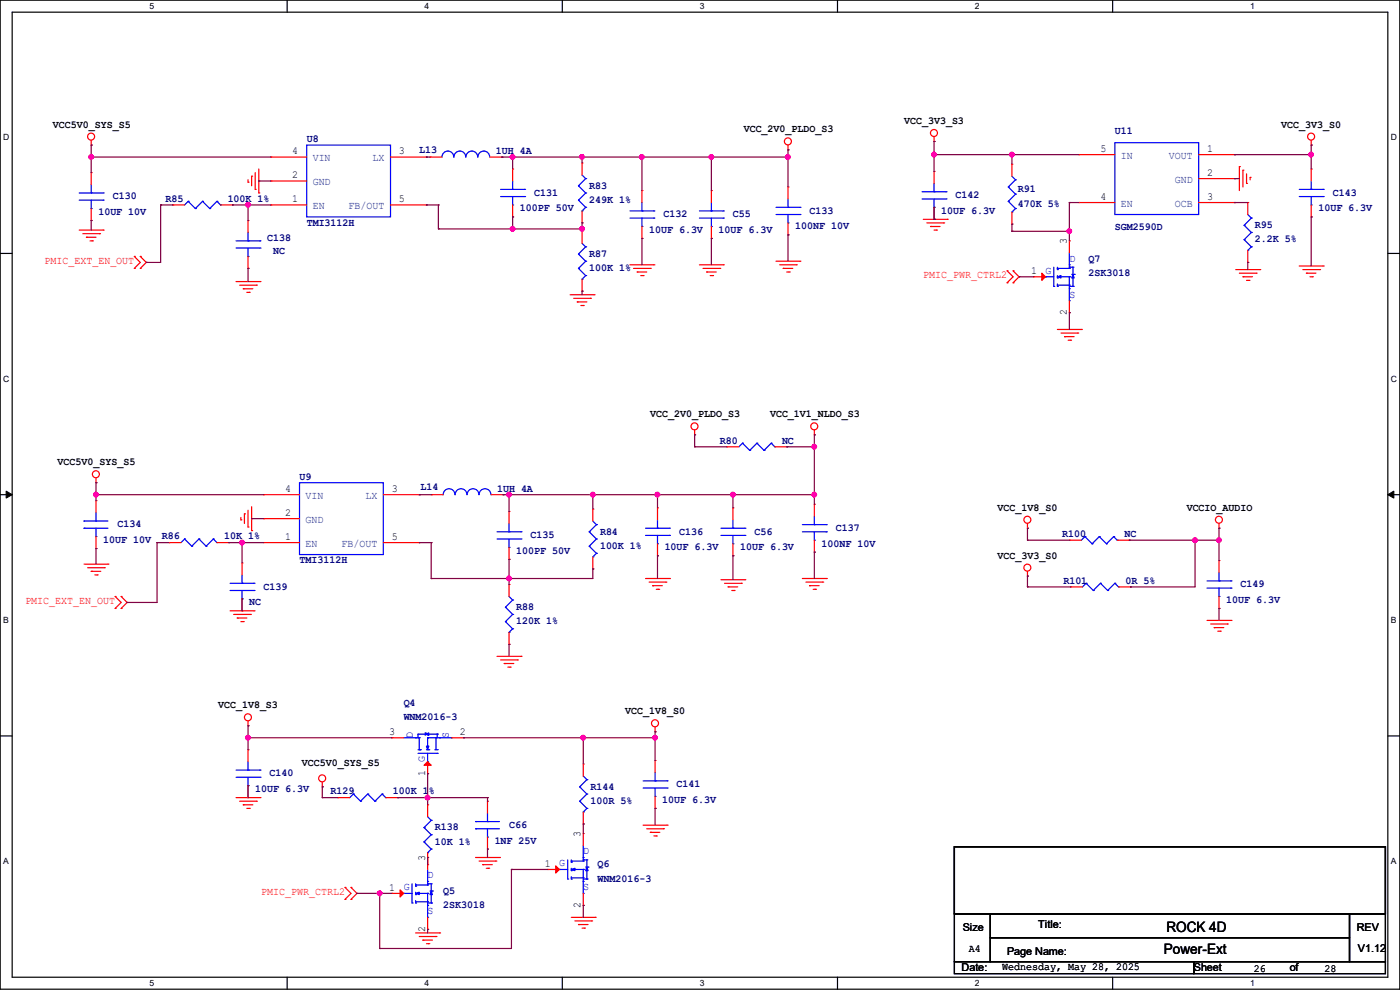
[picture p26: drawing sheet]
<svg xmlns="http://www.w3.org/2000/svg" width="297mm" height="210mm" viewBox="0 0 297 210" stroke-linecap="round" stroke-linejoin="round" font-family="sans-serif">
<defs><g id="words">
<g font-size="3">
<text x="247.4" y="197.6">ROCK 4D</text>
<text x="246.9" y="202.4">Power-Ext</text>
</g>
<g font-size="2.3">
<text x="11.2" y="27.1">VCC5V0_SYS_S5</text>
<text x="157.8" y="28.1">VCC_2V0_PLDO_S3</text>
<text x="191.8" y="26.3">VCC_3V3_S3</text>
<text x="271.8" y="27.1">VCC_3V3_S0</text>
<text x="62" y="32.8">4</text>
<text x="84.6" y="32.8">3</text>
<text x="233.5" y="32.3">5</text>
<text x="256.1" y="32.3">1</text>
<text x="62" y="37.8">2</text>
<text x="256.1" y="37.3">2</text>
<text x="62" y="42.9">1</text>
<text x="84.6" y="42.9">5</text>
<text x="233.5" y="42.4">4</text>
<text x="256.1" y="42.4">3</text>
<text x="226.3" y="51.9" transform="rotate(-90 226.3 51.9)">3</text>
<text x="218.7" y="58.2">1</text>
<text x="226.3" y="66.8" transform="rotate(-90 226.3 66.8)">2</text>
<text x="138" y="88.5">VCC_2V0_PLDO_S3</text>
<text x="163.4" y="88.5">VCC_1V1_NLDO_S3</text>
<text x="12.2" y="98.7">VCC5V0_SYS_S5</text>
<text x="60.5" y="104.4">4</text>
<text x="83.1" y="104.4">3</text>
<text x="60.5" y="109.5">2</text>
<text x="211.6" y="108.3">VCC_1V8_S0</text>
<text x="251.8" y="108.3">VCCIO_AUDIO</text>
<text x="60.5" y="114.6">1</text>
<text x="83.1" y="114.6">5</text>
<text x="211.6" y="118.5">VCC_3V3_S0</text>
<text x="46.3" y="150.2">VCC_1V8_S3</text>
<text x="82.6" y="156">3</text>
<text x="97.6" y="156">2</text>
<text x="132.6" y="151.5">VCC_1V8_S0</text>
<text x="64.1" y="162.4">VCC5V0_SYS_S5</text>
<text x="90.2" y="164.6" transform="rotate(-90 90.2 164.6)">1</text>
<text x="123.2" y="177.6" transform="rotate(-90 123.2 177.6)">3</text>
<text x="90.2" y="182.7" transform="rotate(-90 90.2 182.7)">3</text>
<text x="115.6" y="183.9">1</text>
<text x="82.6" y="189">1</text>
<text x="90.2" y="197.7" transform="rotate(-90 90.2 197.7)">2</text>
<text x="123.2" y="192.6" transform="rotate(-90 123.2 192.6)">2</text>
<text x="204.3" y="197.4">Size</text>
<text x="220.3" y="196.9">Title:</text>
<text x="287.8" y="197.4">REV</text>
<text x="205.5" y="202.1">A4</text>
<text x="213.7" y="202.5">Page Name:</text>
<text x="288.1" y="202">V1.12</text>
<text x="204" y="206.1">Date:</text>
<text x="212.6" y="205.9">Wednesday, May 28, 2025</text>
<text x="253.3" y="206.1">Sheet</text>
<text x="266" y="206.1">26</text>
<text x="273.6" y="206.1">of</text>
<text x="281" y="206.1">28</text>
</g>
<g font-size="2.3" fill="#00007f">
<text x="236.5" y="28.3">U11</text>
<text x="65.1" y="30.1">U8</text>
<text x="88.9" y="32.4">L13</text>
<text x="105.2" y="32.6">1UH 4A</text>
<text x="113.3" y="41.5">C131</text>
<text x="125" y="40">R83</text>
<text x="215.9" y="40.8">R91</text>
<text x="282.7" y="41.5">C143</text>
<text x="20.9" y="45.6">10UF 10V</text>
<text x="23.9" y="42.3">C130</text>
<text x="35.1" y="42.8">R85</text>
<text x="48.3" y="42.8">100K 1%</text>
<text x="65.1" y="47.9">TMI3112H</text>
<text x="110.3" y="44.8">100PF 50V</text>
<text x="125" y="43.1">249K 1%</text>
<text x="140.8" y="46.1">C132</text>
<text x="155.5" y="46.1">C55</text>
<text x="171.7" y="45.3">C133</text>
<text x="199.7" y="45.3">10UF 6.3V</text>
<text x="202.7" y="42">C142</text>
<text x="215.9" y="43.8">470K 5%</text>
<text x="279.7" y="44.8">10UF 6.3V</text>
<text x="56.7" y="51.2">C138</text>
<text x="58" y="54">NC</text>
<text x="137.7" y="49.4">10UF 6.3V</text>
<text x="152.4" y="49.4">10UF 6.3V</text>
<text x="168.7" y="48.6">100NF 10V</text>
<text x="236.5" y="48.9">SGM2590D</text>
<text x="266.2" y="48.4">R95</text>
<text x="266.2" y="51.4">2.2K 5%</text>
<text x="125" y="54.5">R87</text>
<text x="125" y="57.5">100K 1%</text>
<text x="230.9" y="55.5">Q7</text>
<text x="230.9" y="58.5">2SK3018</text>
<text x="152.7" y="94.1">R80</text>
<text x="165.9" y="94.1">NC</text>
<text x="63.5" y="101.7">U9</text>
<text x="89.2" y="104">L14</text>
<text x="105.5" y="104.3">1UH 4A</text>
<text x="24.9" y="111.9">C134</text>
<text x="127.3" y="113.4">R84</text>
<text x="144.1" y="113.4">C136</text>
<text x="160.1" y="113.4">C56</text>
<text x="177.3" y="112.6">C137</text>
<text x="225.3" y="113.9">R100</text>
<text x="238.5" y="113.9">NC</text>
<text x="21.9" y="115.2">10UF 10V</text>
<text x="34.3" y="114.4">R86</text>
<text x="47.5" y="114.4">10K 1%</text>
<text x="63.5" y="119.5">TMI3112H</text>
<text x="109.5" y="117.5">100PF 50V</text>
<text x="112.6" y="114.2">C135</text>
<text x="127.3" y="116.5">100K 1%</text>
<text x="141" y="116.7">10UF 6.3V</text>
<text x="157" y="116.7">10UF 6.3V</text>
<text x="174.3" y="115.9">100NF 10V</text>
<text x="55.9" y="125.1">C139</text>
<text x="225.6" y="123.8">R101</text>
<text x="238.8" y="123.8">0R 5%</text>
<text x="263.2" y="124.6">C149</text>
<text x="52.9" y="128.4">NC</text>
<text x="109.5" y="129.4">R88</text>
<text x="260.1" y="127.9">10UF 6.3V</text>
<text x="109.5" y="132.5">120K 1%</text>
<text x="85.6" y="149.7">Q4</text>
<text x="85.6" y="152.8">WNM2016-3</text>
<text x="57.2" y="164.7">C140</text>
<text x="125.3" y="167.5">R144</text>
<text x="143.6" y="167">C141</text>
<text x="54.1" y="168">10UF 6.3V</text>
<text x="70.1" y="168.5">R129</text>
<text x="83.4" y="168.5">100K 1%</text>
<text x="125.3" y="170.6">100R 5%</text>
<text x="140.5" y="170.3">10UF 6.3V</text>
<text x="92.2" y="176.1">R138</text>
<text x="92.2" y="179.2">10K 1%</text>
<text x="104.9" y="178.9">1NF 25V</text>
<text x="108" y="175.6">C66</text>
<text x="126.8" y="184">Q6</text>
<text x="94" y="189.6">Q5</text>
<text x="126.8" y="187.1">WNM2016-3</text>
<text x="94" y="192.7">2SK3018</text>
</g>
<g font-size="2.3" fill="#003f7f">
<text x="66.3" y="34.2">VIN</text>
<text x="79" y="34.2">LX</text>
<text x="237.8" y="33.7">IN</text>
<text x="247.9" y="33.7">VOUT</text>
<text x="66.3" y="39.3">GND</text>
<text x="249.2" y="38.8">GND</text>
<text x="66.3" y="44.4">EN</text>
<text x="74" y="44.4">FB/OUT</text>
<text x="237.8" y="43.9">EN</text>
<text x="249.2" y="43.9">OCB</text>
<text x="64.8" y="105.9">VIN</text>
<text x="77.5" y="105.9">LX</text>
<text x="64.8" y="111">GND</text>
<text x="64.8" y="116">EN</text>
<text x="72.4" y="116">FB/OUT</text>
</g>
<g font-size="2.3" fill="#f00">
<text x="9.4" y="56">PMIC_EXT_EN_OUT</text>
<text x="195.9" y="59.1">PMIC_PWR_CTRL2</text>
<text x="5.4" y="128.1">PMIC_EXT_EN_OUT</text>
<text x="55.4" y="189.9">PMIC_PWR_CTRL2</text>
</g>
<g font-size="2.3" fill="#00f">
<text x="221.8" y="58">G</text>
<text x="226.9" y="55.5">D</text>
<text x="226.9" y="63.1">S</text>
<text x="87.6" y="156.5" transform="rotate(-90 87.6 156.5)">D</text>
<text x="90.1" y="161.6" transform="rotate(-90 90.1 161.6)">G</text>
<text x="95.2" y="156.5" transform="rotate(-90 95.2 156.5)">S</text>
<text x="118.7" y="183.8">G</text>
<text x="123.7" y="181.2">D</text>
<text x="85.6" y="188.8">G</text>
<text x="90.7" y="186.3">D</text>
<text x="123.7" y="188.8">S</text>
<text x="90.7" y="193.9">S</text>
</g>
<g font-size="1.8">
<text x="31.7" y="1.9">5</text>
<text x="90.1" y="1.9">4</text>
<text x="148.5" y="1.9">3</text>
<text x="206.8" y="1.9">2</text>
<text x="265.2" y="1.9">1</text>
<text x=".7" y="29.8">D</text>
<text x="295.1" y="29.8">D</text>
<text x=".7" y="80.9">C</text>
<text x="295.1" y="80.9">C</text>
<text x=".7" y="132.1">B</text>
<text x="295.1" y="132.1">B</text>
<text x=".7" y="183.3">A</text>
<text x="295.1" y="183.3">A</text>
<text x="31.7" y="209.2">5</text>
<text x="90.1" y="209.2">4</text>
<text x="148.5" y="209.2">3</text>
<text x="206.8" y="209.2">2</text>
<text x="265.2" y="209.2">1</text>
</g>
</g></defs>
<path d="M0 0h297v209.8h-297zM2.6 2.6h291.8v204.7h-291.8z" fill="none" stroke="#000" stroke-width=".25"/>
<g fill="#fff">
<path d="M31.8 .3h.9v2h-.9z"/>
<path d="M31.8 207.6h.9v2h-.9z"/>
</g>
<path d="M60.9 0v2.6M60.9 207.3v2.5" fill="none" stroke="#000" stroke-width=".25"/>
<g fill="#fff">
<path d="M90.1 .3h1v2h-1z"/>
<path d="M90.1 207.6h1v2h-1z"/>
</g>
<path d="M119.3 0v2.6M119.3 207.3v2.5" fill="none" stroke="#000" stroke-width=".25"/>
<g fill="#fff">
<path d="M148.5 .3h.9v2h-.9z"/>
<path d="M148.5 207.6h.9v2h-.9z"/>
</g>
<path d="M177.7 0v2.6M177.7 207.3v2.5" fill="none" stroke="#000" stroke-width=".25"/>
<g fill="#fff">
<path d="M206.8 .3h1v2h-1z"/>
<path d="M206.8 207.6h1v2h-1z"/>
</g>
<path d="M236.1 0v2.6M236.1 207.3v2.5" fill="none" stroke="#000" stroke-width=".25"/>
<g fill="#fff">
<path d="M265.2 .3h1v2h-1z"/>
<path d="M265.2 207.6h1v2h-1z"/>
<path d="M.7 28.2h1.2v1.9h-1.2z"/>
<path d="M295.1 28.2h1.2v1.9h-1.2z"/>
<path d="M.7 79.3h1.2v2h-1.2z"/>
<path d="M295.1 79.3h1.2v2h-1.2z"/>
</g>
<path d="M0 53.8h2.6M294.4 53.8h2.6" fill="none" stroke="#000" stroke-width=".25"/>
<g fill="#fff">
<path d="M.7 130.5h1.2v2h-1.2z"/>
<path d="M295.1 130.5h1.1v2h-1.1z"/>
</g>
<path d="M0 104.9h2.6M294.4 104.9h2.6" fill="none" stroke="#000" stroke-width=".25"/>
<path d="M1.3 104.2l1.3 .7-1.3 .8zM294.4 104.9l1.3-.7v1.5z" fill="#000" stroke="#000" stroke-width=".21"/>
<g fill="#fff">
<path d="M.7 181.7h1.2v2h-1.2z"/>
<path d="M295.1 181.7h1.1v2h-1.1z"/>
</g>
<path d="M0 156.1h2.6M294.4 156.1h2.6M202.5 179.6h91.4v14.2h-91.4zM202.5 193.8h7.6v10.2h-7.6zM210.1 193.8h76.2v5.1h-76.2zM210.1 198.9h76.2v5.1h-76.2zM286.3 193.8h7.6v10.2h-7.6zM202.5 204h50.8v2.5h-50.8zM253.3 204h40.6v2.5h-40.6z" fill="none" stroke="#000" stroke-width=".25"/>
<g fill="none" stroke="#f00" stroke-width=".25">
<path d="M19.3 30.8h.1M19.3 36.6h.1M19.3 29.8v1M19.3 36.6v2.6M52.6 38.7h.1M52.6 38.1v.6M53.4 37.4h.1M53.4 37.4v2M54.1 36.6v3.6M54.9 35.9v5M57.4 38.4h.1M57.4 33.3h.1"/>
<path d="M57.4 33.3h7.7M57.4 38.4h7.7M82.8 33.3h7.7M90.5 33.3h.1M91.2 33.3h.1M91.2 33.3h2.6M103.9 33.3h2.6M106.5 33.3h.1M108.8 35.9h.1M108.8 35.9v2.5M123.5 34.6h.1M123.5 34.6v2.5"/>
<path d="M167.2 31.8h.1M167.2 39.7h.1M167.2 30.8v1M167.2 39.7v2.5M198.2 30h.1M198.2 36.4h.1M198.2 29v1M198.2 36.4v2.5M214.7 34.8h.1M214.7 34.8v2.6M228.9 32.8h.1M228.9 32.8h7.6"/>
<path d="M254.3 37.9h7.6M254.3 32.8h7.6M261.9 37.9h.1M261.9 32.8h.1M262.9 35.3h.1M262.9 35.3v5.1M263.7 36.1h.1M263.7 36.1v3.6M264.5 38.9h.1M264.5 36.9v2M265.2 37.6h.1M265.2 37.6v.5"/>
<path d="M278.2 30.8h.1M278.2 35.9h.1M278.2 29.8v1M278.2 35.9v2.5M16.8 48.8h5.1M17.6 49.6h3.5M18.3 50.3h.1M18.3 50.3h2.1M19.1 51.1h.5M19.3 46.8h.1M19.3 44.2v2.6M19.6 51.1h.1"/>
<path d="M21.1 49.6h.1M21.9 48.8h.1M28.5 54.4h.1M28.5 56.9h.1M28.5 54.4l1.3 1.3-1.3 1.2M29.8 56.9h.1M29.8 54.4h.1M29.8 54.4l1.2 1.3-1.2 1.2M36.6 43.5h.1M36.6 43.5h2.6M46.8 43.5h2.5M49.3 43.5h.1"/>
<path d="M50.1 59.7h5.1M52.6 46.8h.1M52.6 56.9h.1M52.6 46.8v2.5M52.6 54.4v2.5M54.1 40.2h.1M54.9 40.9h.1M55.2 59.7h.1M57.4 43.5h.1M57.4 43.5h7.7M82.8 43.5h7.7M90.5 43.5h.1"/>
<path d="M108.8 46h.1M108.8 43.5v2.5M123.5 47.3h.1M123.5 49.1h.1M123.5 44.7v2.6M123.5 49.1v2.5M123.5 59.2v2.6M133.6 56.2h5.1M134.4 56.9h3.6M135.2 57.7h.1M135.2 57.7h2M135.9 58.5h.5"/>
<path d="M136.2 40.4h.1M136.2 50.6h.1M136.2 40.4v2.6M136.2 48v2.6M136.4 58.5h.1M138 56.9h.1M138.7 56.2h.1M148.4 56.2h5.1M149.1 56.9h3.6M149.9 57.7h.1M149.9 57.7h2M150.7 58.5h.5"/>
<path d="M150.9 40.4h.1M150.9 50.6h.1M150.9 40.4v2.6M150.9 48v2.6M151.2 58.5h.1M152.7 56.9h.1M153.5 56.2h.1M164.6 55.4h5.1M165.4 56.2h3.6M166.2 56.9h.1M166.2 56.9h2M166.9 57.7h.5"/>
<path d="M167.2 49.8h.1M167.2 47.3v2.5M167.4 57.7h.1M169 56.2h.1M169.7 55.4h.1M195.9 46.5h5.1M196.6 47.3h3.6M197.4 48h.1M197.4 48h2M198.2 46.5h.1M198.2 44v2.5M198.2 48.8h.5"/>
<path d="M198.7 48.8h.1M200.2 47.3h.1M201 46.5h.1M213.7 57.4h.1M213.7 60h.1M213.7 57.4l1.2 1.3-1.2 1.3M214.7 47.5h.1M214.7 45v2.5M214.9 60h.1M214.9 57.4h.1M214.9 57.4l1.3 1.3-1.3 1.3M219.2 58.7h.1"/>
<path d="M219.2 58.7h2.6M226.9 51.1h.1M226.9 51.1v2.5M228.9 43h.1M228.9 43h7.6M254.3 43h7.6M261.9 43h.1M262.2 57.2h5.1M262.9 58h3.6M263.7 58.7h.1M263.7 58.7h2M264.5 59.5h.5"/>
<path d="M264.7 43h.1M264.7 55.7h.1M264.7 43v2.5M264.7 53.1v2.6M265 59.5h.1M266.5 58h.1M267.3 57.2h.1M275.6 56.4h5.1M276.4 57.2h3.6M277.2 58h.1M277.2 58h2M277.9 58.7h.5"/>
<path d="M278.2 46h.1M278.2 43.5v2.5M278.4 58.7h.1M280 57.2h.1M280.7 56.4h.1M50.8 60.5h3.6M51.6 61.3h.1M51.6 61.3h2M52.4 62h.5M52.9 62h.1M54.4 60.5h.1M120.9 62.5h5.1"/>
<path d="M121.7 63.3h3.6M122.5 64.1h.1M122.5 64.1h2M123.2 64.8h.5M123.5 61.8h.1M123.7 64.8h.1M125.3 63.3h.1M126 62.5h.1M224.3 69.9h5.1M225.1 70.7h3.5M225.8 71.4h.1M225.8 71.4h2.1"/>
<path d="M226.6 72.2h.5M226.9 66.3h.1M226.9 63.8v2.5M227.1 72.2h.1M228.6 70.7h.1M229.4 69.9h.1M147.4 92.2h.1M147.4 91.2v1M154.2 94.8h.1M154.2 94.8h2.6M164.4 94.8h2.5M166.9 94.8h.1"/>
<path d="M172.8 92.2h.1M172.8 91.2v1M17.8 119.7h5.1M20.4 102.4h.1M20.4 106.2h.1M20.4 116.4h.1M20.4 101.4v1M20.4 106.2v2.6M20.4 113.8v2.6M22.9 119.7h.1M35.9 115.1h.1M35.9 115.1h2.5"/>
<path d="M46 115.1h2.6M48.6 115.1h.1M51.1 110.3h.1M51.1 109.8v.5M51.4 119.4h.1M51.4 119.4v2.6M51.9 109h.1M51.9 109v2M52.6 111.8h.1M52.6 108.2v3.6M53.4 112.6h.1M53.4 107.5v5.1"/>
<path d="M55.9 115.1h.1M55.9 110h.1M55.9 104.9h.1M55.9 115.1h7.6M55.9 110h7.6M55.9 104.9h7.6M81.3 115.1h7.6M81.3 104.9h7.6M88.9 104.9h.1M88.9 115.1h.1M91.5 104.9h.1M91.5 104.9h2.5"/>
<path d="M104.2 104.9h2.5M106.7 104.9h.1M108 108.5h.1M108 118.7h.1M108 108.5v2.5M108 116.1v2.6M125.8 108h.1M125.8 108v2.5M125.8 118.2v2.5M139.5 107.7h.1M139.5 117.9h.1M139.5 107.7v2.6"/>
<path d="M139.5 115.4v2.5M155.5 107.7h.1M155.5 117.9h.1M155.5 107.7v2.6M155.5 115.4v2.5M172.8 107h.1M172.8 117.1h.1M172.8 107v2.5M172.8 114.6v2.5M218 112.1h.1M218 111v1.1M226.9 114.6h.1"/>
<path d="M226.9 114.6h2.5M237 114.6h2.6M239.6 114.6h.1M258.6 112.1h.1M258.6 118.9h.1M258.6 111v1.1M258.6 118.9v2.6M18.6 120.4h3.5M19.3 121.2h.1M19.3 121.2h2.1M20.1 122h.5M20.6 122h.1"/>
<path d="M22.1 120.4h.1M24.4 126.5h.1M24.4 129.1h.1M24.4 126.5l1.3 1.3-1.3 1.3M25.7 129.1h.1M25.7 126.5h.1M25.7 126.5l1.3 1.3-1.3 1.3M48.8 129.6h5.1M49.6 130.3h3.5M50.3 131.1h.1M50.3 131.1h2.1M51.1 131.9h.5"/>
<path d="M51.4 129.6h.1M51.4 127v2.6M51.6 131.9h.1M53.1 130.3h.1M53.9 129.6h.1M105.5 139.2h5M106.2 140h3.6M108 124h.1M108 136.7h.1M108 124v2.5M108 134.2v2.5M109.8 140h.1"/>
<path d="M110.5 139.2h.1M125.8 120.7h.1M136.9 122.7h5.1M137.7 123.5h3.6M138.5 124.2h.1M138.5 124.2h2M139.2 125h.5M139.7 125h.1M141.3 123.5h.1M142 122.7h.1M153 123h5M153.7 123.7h3.6"/>
<path d="M154.5 124.5h.1M154.5 124.5h2M155.2 125.3h.5M155.7 125.3h.1M157.3 123.7h.1M158 123h.1M170.2 122.7h5.1M171 123.5h3.5M171.7 124.2h.1M171.7 124.2h2.1M172.5 125h.5M173 125h.1"/>
<path d="M174.5 123.5h.1M175.3 122.7h.1M218 122.2h.1M218 121.2v1M227.1 124.5h.1M227.1 124.5h2.6M237.3 124.5h2.5M239.8 124.5h.1M256.1 131.6h5.1M256.8 132.4h3.6M257.6 133.1h.1M257.6 133.1h2"/>
<path d="M258.4 133.9h.5M258.6 129.1h.1M258.6 126.5v2.6M258.9 133.9h.1M260.4 132.4h.1M261.2 131.6h.1M52.6 154h.1M52.6 159h.1M52.6 153v1M52.6 159v2.6M83.1 156.5h.1M83.1 156.5h2.5"/>
<path d="M95.8 156.5h2.5M98.3 156.5h.1M107 140.8h.1M107 140.8h2M107.7 141.5h.5M108.2 141.5h.1M139 155.2h.1M139 154.2v1M50.1 169.2h5.1M50.8 170h3.6M51.6 170.7h.1M51.6 170.7h2"/>
<path d="M52.4 171.5h.5M52.6 169.2h.1M52.6 166.7v2.5M52.9 171.5h.1M54.4 170h.1M55.2 169.2h.1M68.4 166.9h.1M68.4 165.9v1M71.7 169.2h.1M71.7 169.2h2.5M81.8 169.2h2.6M84.4 169.2h.1"/>
<path d="M90.7 170.7h.1M90.7 164.1h.1M90.7 161.6v2.5M90.7 170.7v2.6M103.4 170h.1M103.4 170v2.5M103.4 177.6v2.5M123.7 162.1h.1M123.7 174.8h.1M123.7 176.8h.1M123.7 162.1v2.5M123.7 172.3v2.5"/>
<path d="M123.7 176.8v2.6M136.4 175h5.1M137.2 175.8h3.6M138 176.6h.1M138 176.6h2M138.7 177.3h.5M139 161.3h.1M139 171.5h.1M139 161.3v2.6M139 169v2.5M139.2 177.3h.1M140.8 175.8h.1"/>
<path d="M141.5 175h.1M73.2 188.3h.1M73.2 190.8h.1M73.2 188.3l1.3 1.2-1.3 1.3M74.5 190.8h.1M74.5 188.3h.1M74.5 188.3l1.2 1.2-1.2 1.3M83.1 189.5h.1M83.1 189.5h2.5M88.2 197.9h5.1M88.9 198.7h3.6M89.7 199.4h.1"/>
<path d="M89.7 199.4h2M90.7 197.1h.1M90.7 181.9h.1M90.7 183.4h.1M90.7 180.9v3.5M90.7 194.6v2.5M92.5 198.7h.1M93.3 197.9h.1M100.9 181.9h5.1M101.6 182.7h3.6M102.4 183.4h.1M102.4 183.4h2"/>
<path d="M103.2 184.2h.5M103.4 180.1h.1M103.7 184.2h.1M105.2 182.7h.1M106 181.9h.1M116.1 184.4h.1M116.1 184.4h2.6M121.2 194.6h5.1M122 195.4h3.5M122.7 196.1h.1M122.7 196.1h2.1M123.5 196.9h.5"/>
<path d="M123.7 192.1h.1M123.7 189.5v2.6M124 196.9h.1M125.5 195.4h.1M126.3 194.6h.1M90.5 200.2h.5M91 200.2h.1"/>
<circle cx="19.3" cy="29" r=".74"/>
<circle cx="167.2" cy="30" r=".74"/>
<circle cx="198.1" cy="28.2" r=".74"/>
<circle cx="278.2" cy="29" r=".74"/>
<circle cx="147.3" cy="90.4" r=".74"/>
<circle cx="172.7" cy="90.4" r=".74"/>
<circle cx="20.3" cy="100.6" r=".74"/>
<circle cx="218" cy="110.3" r=".74"/>
<circle cx="258.6" cy="110.3" r=".74"/>
<circle cx="218" cy="120.4" r=".74"/>
<circle cx="52.6" cy="152.2" r=".74"/>
<circle cx="139" cy="153.4" r=".74"/>
<circle cx="68.3" cy="165.1" r=".74"/>
</g>
<g fill="none" stroke="#00f" stroke-width=".25">
<path d="M19.3 39.2v1.7M65.1 30.8h17.7v15.2h-17.7zM93.8 33.3a1.25 1.25 0 0 1 1.2-1.3 1.25 1.25 0 0 1 1.3 1.3M96.3 33.3a1.25 1.25 0 0 1 1.3-1.3 1.25 1.25 0 0 1 1.2 1.3M98.8 33.3a1.25 1.25 0 0 1 1.3-1.3 1.25 1.25 0 0 1 1.2 1.3M101.4 33.3a1.25 1.25 0 0 1 1.2-1.3 1.25 1.25 0 0 1 1.3 1.3M108.8 38.4v1.8M122.7 39.4h.1M122.7 39.4l1.5 1.5M123.5 37.1l.7 .8M124.2 37.9h.1M124.2 37.9l-1.5 1.5"/>
<path d="M198.2 38.9v1.8M213.9 39.7h.1M213.9 39.7l1.5 1.5M214.7 37.4l.7 .7M215.4 38.1h.1M215.4 38.1l-1.5 1.6M236.5 30.3h17.8v15.2h-17.8zM278.2 38.4v1.8M16.8 42.5h5.1M16.8 40.9h5.1M19.3 44.2h.1M19.3 40.9h.1"/>
<path d="M19.3 42.5v1.7M21.9 42.5h.1M21.9 40.9h.1M39.9 42.7h.1M39.9 42.7l-.7 .8M39.9 42.7l1.5 1.5M41.4 44.2h.1M43 42.7h.1M43 42.7l-1.6 1.5M43 42.7l1.5 1.5M44.5 44.2h.1M46 42.7h.1"/>
<path d="M46 42.7l-1.5 1.5M46 42.7l.8 .8M46.8 43.5h.1M50.1 52.6h5.1M50.1 51.1h5.1M52.6 54.4h.1M52.6 51.1h.1M52.6 49.3v1.8M52.6 52.6v1.8M55.2 52.6h.1M55.2 51.1h.1M106.2 41.7h5.1"/>
<path d="M106.2 40.2h5.1M108.8 43.5h.1M108.8 40.2h.1M108.8 41.7v1.8M111.3 41.7h.1M111.3 40.2h.1M122.7 42.5h.1M122.7 53.9h.1M122.7 56.9h.1M122.7 42.5l1.5 1.5M122.7 53.9l1.5 1.5M122.7 56.9l1.5 1.6"/>
<path d="M123.5 44.7h.1M123.5 59.2h.1M123.5 51.6l.7 .8M124.2 40.9h.1M124.2 44h.1M124.2 52.4h.1M124.2 55.4h.1M124.2 58.5h.1M124.2 40.9l-1.5 1.6M124.2 44l-.7 .7M124.2 52.4l-1.5 1.5M124.2 55.4l-1.5 1.5"/>
<path d="M124.2 58.5l-.7 .7M133.6 46.3h5.1M133.6 44.7h5.1M136.2 48h.1M136.2 44.7h.1M136.2 43v1.7M136.2 46.3v1.7M138.7 46.3h.1M138.7 44.7h.1M148.4 46.3h5.1M148.4 44.7h5.1M150.9 48h.1"/>
<path d="M150.9 44.7h.1M150.9 43v1.7M150.9 46.3v1.7M153.5 46.3h.1M153.5 44.7h.1M164.6 45.5h5.1M164.6 44h5.1M167.2 47.3h.1M167.2 44h.1M167.2 42.2v1.8M167.2 45.5v1.8M169.7 45.5h.1"/>
<path d="M169.7 44h.1M195.6 42.2h5.1M195.6 40.7h5.1M198.2 44h.1M198.2 40.7h.1M198.2 42.2v1.8M200.7 42.2h.1M200.7 40.7h.1M213.9 42.7h.1M213.9 42.7l1.5 1.5M214.7 45h.1M215.4 41.2h.1"/>
<path d="M215.4 44.2h.1M215.4 41.2l-1.5 1.5M215.4 44.2l-.7 .8M221.8 58.7h.1M221.8 58.7h1.8M223.6 56.7v4M224.3 56.9h.1M224.3 59h.1M224.3 57.2h.1M224.3 56.9h2.6M224.3 56.7v.5M224.3 58.5v.5"/>
<path d="M225.1 58.7h1.8M226.9 56.9h.1M226.9 56.7h.1M226.9 58.7h.1M226.9 56.2h.1M226.9 53.6v3.3M226.9 58.7v5.1M226.9 56.7h.7M227.4 58.2h.5M227.6 56.7h.1M227.6 56.7v1.5M227.6 59v1.7"/>
<path d="M227.9 58.2h.1M263.9 47.8h.1M263.9 50.8h.1M263.9 47.8l1.6 1.5M263.9 50.8l1.6 1.6M264.7 53.1h.1M264.7 45.5l.8 .8M265.5 46.3h.1M265.5 49.3h.1M265.5 52.4h.1M265.5 46.3l-1.6 1.5M265.5 49.3l-1.6 1.5"/>
<path d="M265.5 52.4l-.8 .7M275.6 41.7h5.1M275.6 40.2h5.1M278.2 43.5h.1M278.2 40.2h.1M278.2 41.7v1.8M280.7 41.7h.1M280.7 40.2h.1M223.6 60.7h.1M224.3 60.7h.1M224.3 60.5h2.6M224.3 60.2v.5"/>
<path d="M226.9 60.5h.1M226.9 61.3h.1M226.9 63.8h.1M226.9 60.7h.7M227.6 60.7h.1M157.5 94h.1M157.5 94l-.7 .8M157.5 94l1.5 1.5M159 95.5h.1M160.6 94h.1M160.6 94l-1.6 1.5M160.6 94l1.5 1.5"/>
<path d="M162.1 95.5h.1M163.6 94h.1M163.6 94l-1.5 1.5M163.6 94l.8 .8M164.4 94.8h.1M17.8 112.1h.1M17.8 110.5h.1M17.8 112.1h5.1M17.8 110.5h5.1M20.4 113.8h.1M20.4 110.5h.1M20.4 108.8v1.7"/>
<path d="M20.4 112.1v1.7M39.2 114.3h.1M39.2 114.3l-.8 .8M39.2 114.3l1.5 1.6M40.7 115.9h.1M42.2 114.3h.1M42.2 114.3l-1.5 1.6M42.2 114.3l1.5 1.6M43.7 115.9h.1M45.3 114.3h.1M45.3 114.3l-1.6 1.6M45.3 114.3l.7 .8"/>
<path d="M46 115.1h.1M63.5 102.4h17.8v15.2h-17.8zM94 104.9a1.25 1.25 0 0 1 1.3-1.2 1.25 1.25 0 0 1 1.2 1.2M96.6 104.9a1.25 1.25 0 0 1 1.2-1.2 1.25 1.25 0 0 1 1.3 1.2M99.1 104.9a1.25 1.25 0 0 1 1.3-1.2 1.25 1.25 0 0 1 1.2 1.2 1.27 1.27 0 0 1 1.3-1.2 1.27 1.27 0 0 1 1.2 1.2M105.5 112.8h5M105.5 114.3h5M108 116.1h.1M108 112.8h.1M108 111v1.8M108 114.3v1.8M110.5 114.3h.1"/>
<path d="M110.5 112.8h.1M125 112.8h.1M125 115.9h.1M125 112.8l1.5 1.5M125 115.9l1.5 1.5M125.8 118.2h.1M125.8 110.5l.7 .8M126.5 111.3h.1M126.5 114.3h.1M126.5 117.4h.1M126.5 111.3l-1.5 1.5M126.5 114.3l-1.5 1.6"/>
<path d="M126.5 117.4l-.7 .8M136.9 113.6h5.1M136.9 112.1h5.1M139.5 115.4h.1M139.5 112.1h.1M139.5 110.3v1.8M139.5 113.6v1.8M142 113.6h.1M142 112.1h.1M153 113.6h5M153 112.1h5M155.5 115.4h.1"/>
<path d="M155.5 112.1h.1M155.5 110.3v1.8M155.5 113.6v1.8M158 113.6h.1M158 112.1h.1M170.2 112.8h5.1M170.2 111.3h5.1M172.8 114.6h.1M172.8 111.3h.1M172.8 109.5v1.8M172.8 112.8v1.8M175.3 112.8h.1"/>
<path d="M175.3 111.3h.1M230.2 113.8h.1M230.2 113.8l-.8 .8M230.2 113.8l1.5 1.6M231.7 115.4h.1M233.2 113.8h.1M233.2 113.8l-1.5 1.6M233.2 113.8l1.5 1.6M234.7 115.4h.1M236.3 113.8h.1M236.3 113.8l-1.6 1.6M236.3 113.8l.7 .8"/>
<path d="M237 114.6h.1M48.8 125.3h5.1M48.8 123.7h5.1M51.4 127h.1M51.4 123.7h.1M51.4 122v1.7M51.4 125.3v1.7M53.9 125.3h.1M53.9 123.7h.1M107.2 128.8h.1M107.2 131.9h.1M107.2 128.8l1.6 1.5"/>
<path d="M107.2 131.9l1.6 1.5M108 134.2h.1M108 126.5l.8 .8M108.8 127.3h.1M108.8 130.3h.1M108.8 133.4h.1M108.8 127.3l-1.6 1.5M108.8 130.3l-1.6 1.6M108.8 133.4l-.8 .8M230.4 123.7h.1M230.4 123.7l-.7 .8M230.4 123.7l1.5 1.6"/>
<path d="M231.9 125.3h.1M233.5 123.7h.1M233.5 123.7l-1.6 1.6M233.5 123.7l1.5 1.6M235 125.3h.1M236.5 123.7h.1M236.5 123.7l-1.5 1.6M236.5 123.7l.8 .8M237.3 124.5h.1M256.1 124.8h5.1M256.1 123.2h5.1M258.6 126.5h.1"/>
<path d="M258.6 123.2h.1M258.6 121.5v1.7M258.6 124.8v1.7M261.2 124.8h.1M261.2 123.2h.1M85.6 156.5h3.3M88.2 156.5h.1M88.7 155.7h.1M88.7 156.5h.1M88.7 155.7h1.5M88.7 155.7v.8M88.7 159h.5"/>
<path d="M88.7 159.8h4.1M88.9 156.5h.1M88.9 159h.1M88.9 156.5v2.5M89.2 159h.1M90.2 155.5h.1M90.2 155.5v.5M90.5 159h.5M90.7 156.5h.1M90.7 156.5v1.8M90.7 159.8v1.8M90.7 156.5h5.1"/>
<path d="M91 159h.1M91 155.7h1.8M92.2 159h.6M92.5 156.5h.1M92.5 156.5v2.5M92.8 155.7h.1M92.8 159h.1M92.8 159.8h.1M92.8 155.7v.8M93.3 156.5h.1M95.8 156.5h.1M50.1 164.9h5.1"/>
<path d="M50.1 163.4h5.1M52.6 166.7h.1M52.6 163.4h.1M52.6 161.6v1.8M52.6 164.9v1.8M55.2 164.9h.1M55.2 163.4h.1M75 168.4h.1M75 168.4l-.8 .8M75 168.4l1.5 1.6M76.5 170h.1M78 168.4h.1"/>
<path d="M78 168.4l-1.5 1.6M78 168.4l1.5 1.6M79.5 170h.1M81.1 168.4h.1M81.1 168.4l-1.6 1.6M81.1 168.4l.7 .8M81.8 169.2h.1M90 175.6h.1M90 178.6h.1M90 175.6l1.5 1.5M90 178.6l1.5 1.5M90.7 161.6h.1"/>
<path d="M90.7 173.3l.8 .7M91.5 174h.1M91.5 177.1h.1M91.5 174l-1.5 1.6M91.5 177.1l-1.5 1.5M100.9 175.8h.1M100.9 174.3h.1M100.9 175.8h5.1M100.9 174.3h5.1M103.4 177.6h.1M103.4 174.3h.1M103.4 172.5v1.8"/>
<path d="M103.4 175.8v1.8M123 166.9h.1M123 170h.1M123 166.9l1.5 1.5M123 170l1.5 1.5M123.7 172.3h.1M123.7 164.6l.8 .8M123.7 179.4v3.3M124.5 165.4h.1M124.5 168.4h.1M124.5 171.5h.1M124.5 165.4l-1.5 1.5"/>
<path d="M124.5 168.4l-1.5 1.6M124.5 171.5l-.8 .8M136.4 167.2h5.1M136.4 165.7h5.1M139 169h.1M139 165.7h.1M139 163.9v1.8M139 167.2v1.8M141.5 167.2h.1M141.5 165.7h.1M85.6 189.5h.1M85.6 189.5h1.8"/>
<path d="M87.4 191.6h.1M87.4 187.5v4.1M88.2 187.7h.1M88.2 189.8h.1M88.2 191.6h.1M88.2 188h.1M88.2 187.7h2.5M88.2 191.3h2.5M88.2 187.5v.5M88.2 189.3v.5M88.2 191.1v.5M88.9 189.5h1.8"/>
<path d="M90.7 187.7h.1M90.7 191.3h.1M90.7 192.1h.1M90.7 187.5h.1M90.7 189.5h.1M90.7 194.6h.1M90.7 187h.1M90.7 180.9h.1M90.7 184.4v3.3M90.7 189.5v5.1M90.7 191.6h.8M90.7 187.5h.8"/>
<path d="M91.2 189h.5M91.5 191.6h.1M91.5 187.5h.1M91.5 180.1h.1M91.5 187.5v1.5M91.5 189.8v1.8M91.5 180.1l-.8 .8M91.7 189h.1M118.7 184.4h.1M118.7 184.4h1.7M120.4 186.5h.1M120.4 182.4v4.1"/>
<path d="M121.2 182.7h.1M121.2 184.7h.1M121.2 186.5h.1M121.2 182.9h.1M121.2 182.7h2.5M121.2 186.2h2.5M121.2 182.4v.5M121.2 184.2v.5M121.2 186v.5M122 184.4h1.7M123.7 182.7h.1M123.7 186.2h.1"/>
<path d="M123.7 187h.1M123.7 182.4h.1M123.7 184.4h.1M123.7 189.5h.1M123.7 181.9h.1M123.7 184.4v5.1M123.7 186.5h.8M123.7 182.4h.8M124.2 183.9h.6M124.5 186.5h.1M124.5 182.4h.1M124.5 182.4v1.5"/>
<path d="M124.5 184.7v1.8M124.8 183.9h.1"/>
</g>
<g fill="#00f" stroke="#00f" stroke-width=".25">
<path d="M88.2 189.5l.7-.2v.5z"/>
<path d="M91.5 189l.2 .8h-.5z"/>
<path d="M121.2 184.4l.8-.2v.5z"/>
<path d="M124.5 183.9l.3 .8h-.6z"/>
<path d="M224.3 58.7l.8-.2v.5z"/>
<path d="M227.6 58.2l.3 .8h-.5z"/>
<path d="M90.5 158.3h.5l-.3 .7z"/>
<path d="M90.2 155.7l.8-.2v.5z"/>
</g>
<g fill="#f00" stroke="#f00" stroke-width=".25">
<path d="M84.9 188.8l.7 .7-.7 .8z"/>
<path d="M117.9 183.7l.8 .7-.8 .8z"/>
<path d="M221 58l.8 .7-.8 .8z"/>
<path d="M90 162.3l.7-.7 .8 .7z"/>
</g>
<g fill="none" stroke="#7f003f" stroke-width=".25">
<path d="M19.3 30.8h.1M19.3 33.3h.1M19.3 30.8v5.8M19.3 33.3h38.1M54.9 38.4h.1M54.9 38.4h2.5M90.5 33.3h.1M90.5 33.3h.7M106.5 33.3h.1M106.5 33.3h60.7M108.8 33.3h.1M108.8 33.3v2.6"/>
<path d="M123.5 33.3h.1M123.5 33.3v1.3M136.2 33.3h.1M136.2 33.3v7.1M150.9 33.3h.1M150.9 33.3v7.1M167.2 33.3h.1M167.2 31.8h.1M167.2 31.8v7.9M198.2 30h.1M198.2 32.8h.1M198.2 30v6.4"/>
<path d="M198.2 32.8h30.7M214.7 32.8h.1M214.7 32.8v2M261.9 32.8h.1M261.9 37.9h.1M261.9 32.8h16.3M261.9 37.9h1M278.2 30.8h.1M278.2 32.8h.1M278.2 30.8v5.1M19.3 46.8h.1M19.3 46.8v2"/>
<path d="M31 55.7h.1M34.1 43.5h.1M34.1 43.5h2.5M34.1 43.5v12.2h-3.1M49.3 43.5h.1M49.3 43.5h8.1M52.6 56.9h.1M52.6 43.5h.1M52.6 43.5v3.3M52.6 56.9v2.8M90.5 43.5h.1M90.5 43.5h2.5"/>
<path d="M93 43.5h.1M93 48.6h.1M93 43.5v5.1M93 48.6h30.5M108.8 46h.1M108.8 48.6h.1M108.8 46v2.6M123.5 47.3h.1M123.5 48.6h.1M123.5 47.3v1.8M136.2 50.6h.1M136.2 50.6v5.6"/>
<path d="M150.9 50.6h.1M150.9 50.6v5.6M167.2 49.8h.1M167.2 49.8v5.6M198.2 44h.1M198.2 46.5h.1M198.2 44v2.5M198.2 46.5h.2M214.7 49.1h.1M214.7 47.5h.1M214.7 49.1h12.2M214.7 47.5v1.6"/>
<path d="M216.2 58.7h.1M216.2 58.7h3M226.9 43h.1M226.9 49.1h.1M226.9 43h2M226.9 43v8.1M261.9 43h.1M261.9 43h2.8M264.7 55.7h.1M264.7 55.7v1.5M278.2 46h.1M278.2 46v10.4"/>
<path d="M123.5 61.8h.1M123.5 61.8v.7M226.9 66.3h.1M226.9 66.3v3.6M147.4 92.2h.1M147.4 94.8h.1M147.4 92.2v2.6M147.4 94.8h6.8M166.9 94.8h.1M166.9 94.8h5.9M172.8 92.2h.1M172.8 94.8h.1"/>
<path d="M172.8 92.2v14.8M20.4 102.4h.1M20.4 104.9h.1M20.4 116.4h.1M20.4 102.4v3.8M20.4 116.4v3.3M20.4 104.9h35.5M33.3 115.1h.1M33.3 115.1h2.6M33.3 115.1v12.7h-6.3M48.6 115.1h.1M48.6 115.1h7.3"/>
<path d="M51.4 115.1h.1M51.4 115.1v4.3M53.4 110h.1M53.4 110h2.5M88.9 104.9h.1M88.9 115.1h.1M88.9 104.9h2.6M88.9 115.1h2.6M91.5 115.1h.1M91.5 115.1v7.6M106.7 104.9h.1M106.7 104.9h66.1"/>
<path d="M108 104.9h.1M108 118.7h.1M108 104.9v3.6M108 118.7v5.3M125.8 104.9h.1M125.8 104.9v3.1M139.5 104.9h.1M139.5 117.9h.1M139.5 104.9v2.8M139.5 117.9v4.8M155.5 104.9h.1M155.5 117.9h.1"/>
<path d="M155.5 104.9v2.8M155.5 117.9v5.1M172.8 104.9h.1M172.8 117.1h.1M172.8 117.1v5.6M218 112.1h.1M218 114.6h.1M218 112.1v2.5M218 114.6h8.9M239.6 114.6h.1M239.6 114.6h19M253.5 114.6h.1"/>
<path d="M253.5 114.6v9.9h-13.7M258.6 112.1h.1M258.6 114.6h.1M258.6 112.1v6.8M27 127.8h.1M51.4 127h.1M51.4 127v2.6M91.5 122.7h.1M108 136.7h.1M108 122.7h.1M108 136.7v2.5M125.8 120.7h.1"/>
<path d="M125.8 120.7v2h-34.3M218 122.2h.1M218 124.5h.1M218 122.2v2.3M218 124.5h9.1M239.8 124.5h.1M258.6 129.1h.1M258.6 129.1v2.5M52.6 154h.1M52.6 156.5h.1M52.6 154v5M52.6 156.5h30.5"/>
<path d="M98.3 156.5h.1M98.3 156.5h40.7M123.7 156.5h.1M123.7 156.5v5.6M139 155.2h.1M139 156.5h.1M139 155.2v6.1M52.6 166.7h.1M52.6 166.7v2.5M68.4 169.2h.1M68.4 166.9h.1M68.4 169.2h3.3"/>
<path d="M68.4 166.9v2.3M84.4 169.2h.1M84.4 169.2h19M90.7 164.1h.1M90.7 169.2h.1M90.7 164.1v6.6M103.4 169.2h.1M103.4 169.2v.8M123.7 174.8h.1M123.7 174.8v2M139 171.5h.1M139 171.5v3.5"/>
<path d="M75.7 189.5h.1M75.7 189.5h7.4M80.6 189.5h.1M80.6 189.5v11.7M90.7 197.1h.1M90.7 181.9h.1M90.7 181.9v1.5M90.7 197.1v.8M103.4 180.1h.1M103.4 180.1v1.8M108.5 184.4h.1M108.5 184.4v16.8h-27.9"/>
<path d="M108.5 184.4h7.6M123.7 192.1h.1M123.7 192.1v2.5M80.6 201.2h.1"/>
</g>
<g fill="#f0f" stroke="#f0f" stroke-width=".25">
<circle cx="198.1" cy="32.8" r=".49"/>
<circle cx="278.2" cy="32.8" r=".49"/>
<circle cx="20.3" cy="104.9" r=".49"/>
<circle cx="51.3" cy="115.1" r=".49"/>
<circle cx="150.9" cy="33.3" r=".49"/>
<circle cx="136.2" cy="33.3" r=".49"/>
<circle cx="123.5" cy="33.3" r=".49"/>
<circle cx="108.7" cy="33.3" r=".49"/>
<circle cx="123.5" cy="48.5" r=".49"/>
<circle cx="108.7" cy="48.5" r=".49"/>
<circle cx="172.7" cy="94.8" r=".49"/>
<circle cx="258.6" cy="114.6" r=".49"/>
<circle cx="253.5" cy="114.6" r=".49"/>
<circle cx="155.5" cy="104.9" r=".49"/>
<circle cx="172.7" cy="104.9" r=".49"/>
<circle cx="123.7" cy="156.5" r=".49"/>
<circle cx="52.6" cy="156.5" r=".49"/>
<circle cx="90.7" cy="169.2" r=".49"/>
<circle cx="80.5" cy="189.5" r=".49"/>
<circle cx="139" cy="156.5" r=".49"/>
<circle cx="226.8" cy="49" r=".49"/>
<circle cx="19.3" cy="33.3" r=".49"/>
<circle cx="52.6" cy="43.5" r=".49"/>
<circle cx="167.2" cy="33.3" r=".49"/>
<circle cx="108" cy="104.9" r=".49"/>
<circle cx="139.5" cy="104.9" r=".49"/>
<circle cx="125.8" cy="104.9" r=".49"/>
<circle cx="108" cy="122.7" r=".49"/>
<circle cx="214.7" cy="32.8" r=".49"/>
</g>
<use href="#words"/>
</svg>
